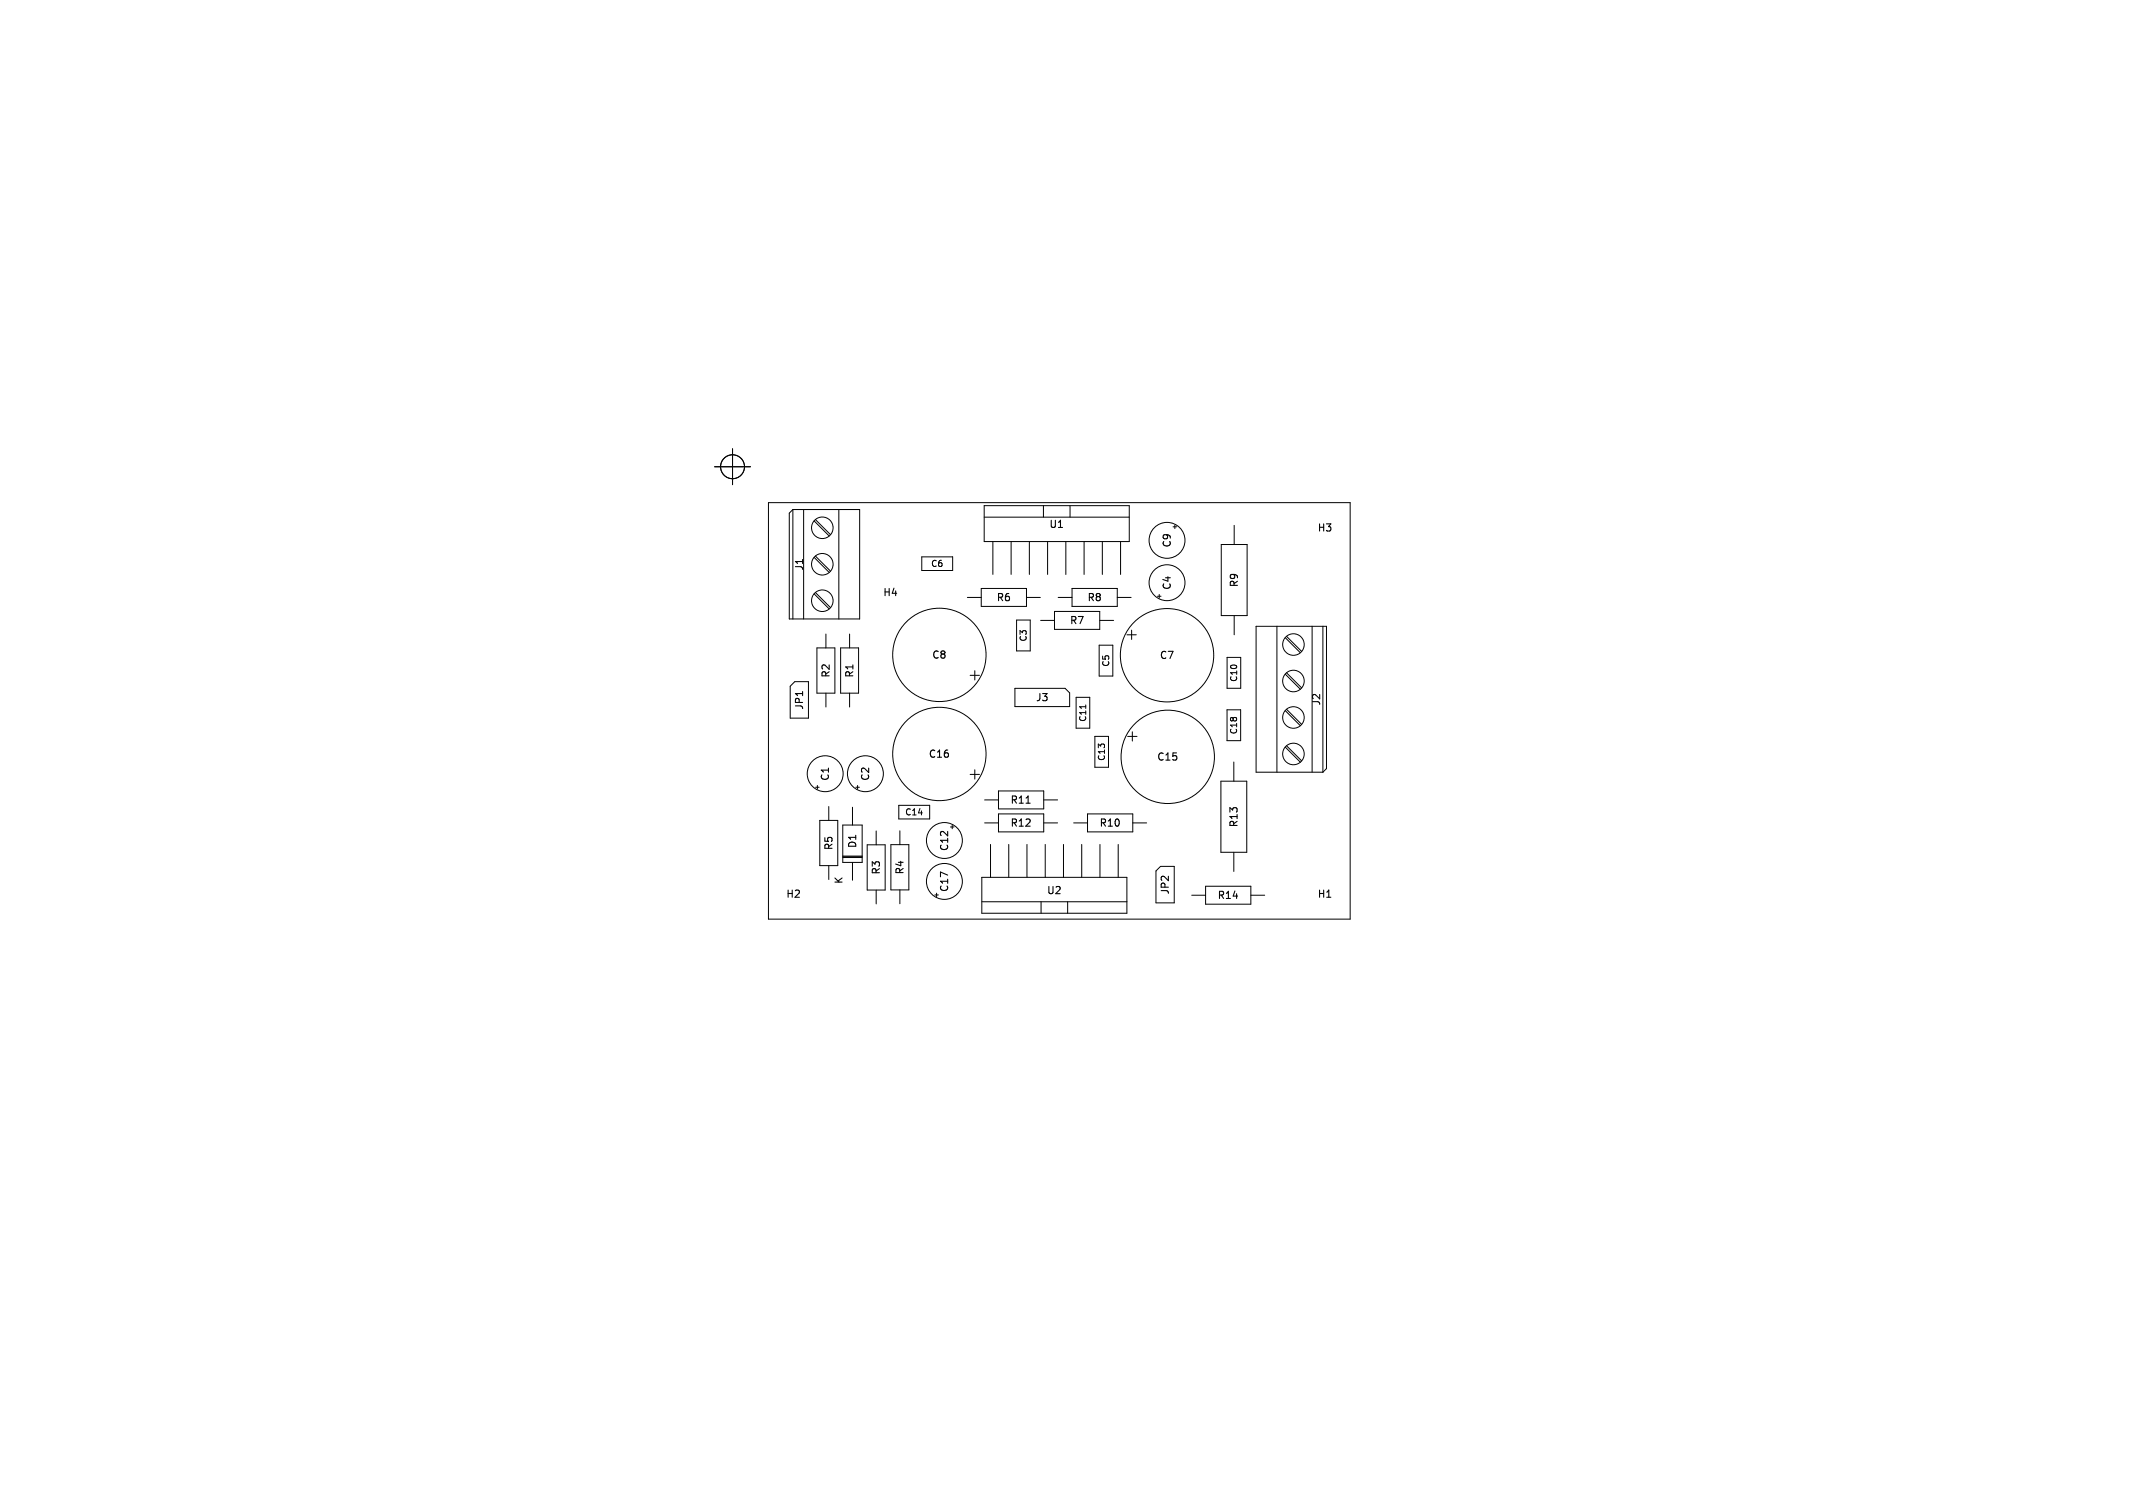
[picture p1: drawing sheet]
<svg xmlns="http://www.w3.org/2000/svg" width="297mm" height="210mm" viewBox="0 0 297 210" stroke-linecap="round" stroke-linejoin="round" font-family="sans-serif">
<defs><g id="words">
<g font-size="1.4">
<text x="146" y="73.7">U1</text>
<text x="163.2" y="76.4" transform="rotate(-90 163.2 76.4)">C9</text>
<text x="183.4" y="74.2">H3</text>
<text x="112" y="79.6" transform="rotate(-90 112 79.6)">J1</text>
<text x="122.9" y="83.2">H4</text>
<text x="138.7" y="83.9">R6</text>
<text x="151.3" y="83.9">R8</text>
<text x="163.2" y="82.3" transform="rotate(-90 163.2 82.3)">C4</text>
<text x="172.6" y="81.9" transform="rotate(-90 172.6 81.9)">R9</text>
<text x="148.9" y="87.1">R7</text>
<text x="115.7" y="94.5" transform="rotate(-90 115.7 94.5)">R2</text>
<text x="119" y="94.5" transform="rotate(-90 119 94.5)">R1</text>
<text x="129.7" y="91.9">C8</text>
<text x="161.4" y="92">C7</text>
<text x="112" y="99" transform="rotate(-90 112 99)">JP1</text>
<text x="144.1" y="97.9">J3</text>
<text x="184" y="98.4" transform="rotate(-90 184 98.4)">J2</text>
<text x="129.2" y="105.7">C16</text>
<text x="161" y="106.1">C15</text>
<text x="115.6" y="108.9" transform="rotate(-90 115.6 108.9)">C1</text>
<text x="121.2" y="108.9" transform="rotate(-90 121.2 108.9)">C2</text>
<text x="140.6" y="112.1">R11</text>
<text x="116.1" y="118.5" transform="rotate(-90 116.1 118.5)">R5</text>
<text x="119.4" y="118.2" transform="rotate(-90 119.4 118.2)">D1</text>
<text x="132.2" y="118.6" transform="rotate(-90 132.2 118.6)">C12</text>
<text x="140.6" y="115.3">R12</text>
<text x="153" y="115.3">R10</text>
<text x="172.5" y="115.3" transform="rotate(-90 172.5 115.3)">R13</text>
<text x="109.4" y="125.2">H2</text>
<text x="117.5" y="123.2" transform="rotate(-90 117.5 123.2)">K</text>
<text x="122.7" y="121.9" transform="rotate(-90 122.7 121.9)">R3</text>
<text x="126" y="121.9" transform="rotate(-90 126 121.9)">R4</text>
<text x="132.2" y="124.3" transform="rotate(-90 132.2 124.3)">C17</text>
<text x="145.7" y="124.7">U2</text>
<text x="163" y="124.7" transform="rotate(-90 163 124.7)">JP2</text>
<text x="169.4" y="125.4">R14</text>
<text x="183.4" y="125.2">H1</text>
</g>
<g font-size="1.2">
<text x="129.6" y="79.1">C6</text>
<text x="143.1" y="89.4" transform="rotate(-90 143.1 89.4)">C3</text>
<text x="154.6" y="92.9" transform="rotate(-90 154.6 92.9)">C5</text>
<text x="172.4" y="95.1" transform="rotate(-90 172.4 95.1)">C10</text>
<text x="151.4" y="100.6" transform="rotate(-90 151.4 100.6)">C11</text>
<text x="154" y="106.1" transform="rotate(-90 154 106.1)">C13</text>
<text x="172.4" y="102.4" transform="rotate(-90 172.4 102.4)">C18</text>
<text x="125.9" y="113.7">C14</text>
</g>
</g></defs>
<g fill="none" stroke="#000" stroke-width=".14">
<path d="M99.5 65h5M102 62.5v5M107 70h81v58h-81zM109.9 71.5l.5-.5h9.3v15.2h-9.8zM110.4 71v15.2M111.9 71v15.2M113.4 72.5l2.1 2.1M113.4 77.6l2.1 2.1M113.5 72.4l2.1 2.1M113.5 77.4l2.1 2.1M116.8 71v15.2M128.4 77.6h4.2v1.8h-4.2z"/>
<path d="M137 70.4h20.2v5h-20.2zM137 72h20.2M138.2 75.4v4.6M140.8 75.4v4.6M143.3 75.4v4.6M145.3 70.4v1.6M145.9 75.4v4.6M148.4 75.4v4.6M149 70.4v1.6M150.9 75.4v4.6M153.5 75.4v4.6M156 75.4v4.6"/>
<path d="M163.3 73.4h.5M163.6 73.1v.5M170 75.8h3.6v9.9h-3.6zM171.9 73.2v2.6M110 95.6l.7-.7h1.9v5.1h-2.6zM113.4 82.7l2.1 2.1M113.5 82.5l2.1 2.1M113.8 90.2h2.4v6.3h-2.4zM115 88.3v1.9M115 96.5v2M117.1 90.2h2.4v6.3h-2.4zM118.3 88.3v1.9"/>
<path d="M118.3 96.5v2M134.7 83.2h1.9M135.1 94h1.3M135.7 93.4v1.3M136.6 82h6.3v2.4h-6.3zM141.3 95.9h7l.6 .6v1.9h-7.6zM141.5 86.4h2v4.3h-2zM142.9 83.2h2M144.9 86.4h1.9M146.8 85.1h6.3v2.6h-6.3zM147.3 83.2h2M149.3 82h6.3v2.4h-6.3z"/>
<path d="M149.8 97.1h1.9v4.3h-1.9zM151.2 98.2v.5M153 89.8h1.9v4.3h-1.9zM153.1 86.4h2M155.6 83.2h1.9M156.9 88.4h1.3M157.6 87.8v1.3M161.2 83h.5M161.4 82.8v.5M170.9 98.8h1.8v4.3h-1.8zM170.9 91.5h1.9v4.3h-1.9zM171.9 85.7v2.7"/>
<path d="M174.9 87.2h9.8v19.8l-.5 .5h-9.3zM177.8 87.2v20.3M179 99l2.1 2.1M179 93.9l2.1 2.1M179 88.8l2.1 2.1M179.1 98.8l2.1 2.1M179.1 93.7l2.1 2.1M179.1 88.6l2.1 2.1M182.7 87.2v20.3M184.2 87.2v20.3M113.6 109.6h.5M113.8 109.4v.5"/>
<path d="M114.1 114.2h2.6v6.3h-2.6zM115.4 112.3v1.9M117.4 114.9h2.7v5.2h-2.7zM117.4 119.4h2.7M117.4 119.3h2.7M117.4 119.2h2.7M118.7 112.4v2.5M119.2 109.6h.5M119.4 109.4v.5M120.8 117.7h2.4v6.2h-2.4zM122 115.7v2M124.1 117.6h2.4v6.3h-2.4z"/>
<path d="M125.2 112.1h4.3v2h-4.3zM125.3 115.7v1.9M132.3 115.2h.5M132.6 114.9v.5M135.1 107.8h1.3M135.7 107.2v1.3M137.1 114.6h1.9M137.1 111.4h1.9M137.9 117.6v4.6M139 113.4h6.3v2.4h-6.3zM139 110.1h6.3v2.6h-6.3zM140.5 117.6v4.6"/>
<path d="M143 117.6v4.6M145.3 114.6h2M145.3 111.4h2M145.5 117.6v4.6M148.1 117.6v4.6M149.5 114.6h1.9M150.6 117.6v4.6M151.4 113.4h6.3v2.4h-6.3zM152.5 102.5h1.8v4.3h-1.8zM153.2 117.6v4.6M155.7 117.6v4.6M157 102.6h1.3"/>
<path d="M157.7 101.9v1.3M157.7 114.6h2M170 108.8h3.6v9.9h-3.6zM171.8 106.1v2.7M171.8 118.7v2.7M179 104l2.1 2.1M179.1 103.9l2.1 2.1M115.4 120.5v2M118.7 120.1v2.5M122 123.9v2M125.3 123.9v2M130.2 124.6h.5"/>
<path d="M130.4 124.4v.5M136.7 122.2h20.2v5h-20.2zM136.7 125.6h20.2M145 125.6v1.6M148.7 125.6v1.6M161 121.3l.6-.6h1.9v5h-2.5zM165.9 124.7h2M167.9 123.4h6.3v2.5h-6.3zM174.2 124.7h1.9"/>
<circle cx="102" cy="65" r="1.67"/>
<circle cx="114.5" cy="78.6" r="1.5"/>
<circle cx="114.5" cy="73.5" r="1.5"/>
<circle cx="162.5" cy="75.2" r="2.5"/>
<circle cx="114.5" cy="83.7" r="1.5"/>
<circle cx="130.8" cy="91.2" r="6.5"/>
<circle cx="162.5" cy="81.1" r="2.5"/>
<circle cx="162.5" cy="91.2" r="6.5"/>
<circle cx="180.1" cy="94.8" r="1.5"/>
<circle cx="180.1" cy="99.9" r="1.5"/>
<circle cx="180.1" cy="89.8" r="1.5"/>
<circle cx="114.9" cy="107.7" r="2.5"/>
<circle cx="120.5" cy="107.7" r="2.5"/>
<circle cx="130.8" cy="105" r="6.5"/>
<circle cx="131.5" cy="117" r="2.5"/>
<circle cx="162.6" cy="105.4" r="6.5"/>
<circle cx="180.1" cy="105" r="1.5"/>
<circle cx="131.5" cy="122.7" r="2.5"/>
</g>
<path d="M111.8 96.3v.6M142.9 111.9h.5" fill="none" stroke="#000" stroke-width=".15"/>
<use href="#words"/>
</svg>
